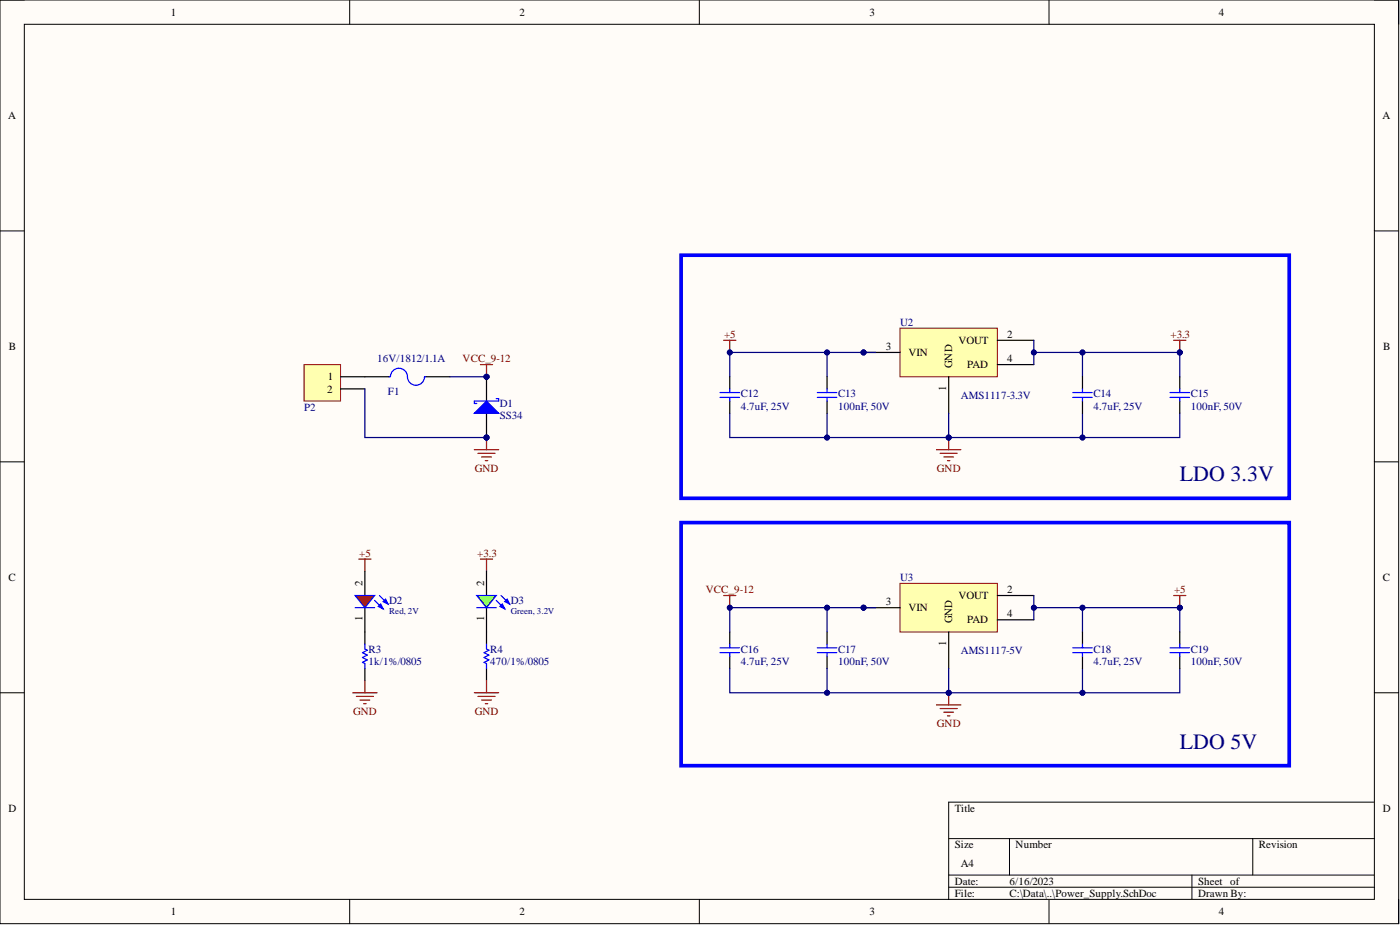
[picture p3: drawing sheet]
<svg xmlns="http://www.w3.org/2000/svg" width="292mm" height="193mm" viewBox="0 0 292 193" stroke-linecap="round" stroke-linejoin="round" font-family="sans-serif">
<defs><g id="words">
<g font-size="4.6" fill="#000080">
<text x="246.2" y="100.4">LDO 3.3V</text>
<text x="246.2" y="156.2">LDO 5V</text>
</g>
<g font-size="2.3">
<text x="35.6" y="3.3">1</text>
<text x="108.4" y="3.3">2</text>
<text x="181.4" y="3.3">3</text>
<text x="254.3" y="3.3">4</text>
<text x="1.7" y="24.8">A</text>
<text x="288.4" y="24.8">A</text>
<text x="200" y="71.8">VOUT</text>
<text x="210.1" y="70.5">2</text>
<text x="1.9" y="73">B</text>
<text x="184.8" y="73">3</text>
<text x="189.6" y="74.3">VIN</text>
<text x="198.7" y="76.8" transform="rotate(-90 198.7 76.8)">GND</text>
<text x="201.8" y="76.8">PAD</text>
<text x="210.1" y="75.6">4</text>
<text x="288.6" y="73">B</text>
<text x="68.3" y="81.9">2</text>
<text x="68.4" y="79.4">1</text>
<text x="197.4" y="81.5" transform="rotate(-90 197.4 81.5)">1</text>
<text x="1.8" y="121.2">C</text>
<text x="75.6" y="122.2" transform="rotate(-90 75.6 122.2)">2</text>
<text x="101" y="122.2" transform="rotate(-90 101 122.2)">2</text>
<text x="200" y="125">VOUT</text>
<text x="210.1" y="123.7">2</text>
<text x="288.5" y="121.2">C</text>
<text x="75.6" y="129.6" transform="rotate(-90 75.6 129.6)">1</text>
<text x="101" y="129.6" transform="rotate(-90 101 129.6)">1</text>
<text x="184.8" y="126.3">3</text>
<text x="189.6" y="127.5">VIN</text>
<text x="198.7" y="130.1" transform="rotate(-90 198.7 130.1)">GND</text>
<text x="201.8" y="130.1">PAD</text>
<text x="210.1" y="128.8">4</text>
<text x="197.4" y="134.7" transform="rotate(-90 197.4 134.7)">1</text>
<text x="1.8" y="169.4">D</text>
<text x="199.2" y="169.4">Title</text>
<text x="288.5" y="169.4">D</text>
<text x="199.2" y="177">Size</text>
<text x="211.9" y="177">Number</text>
<text x="262.6" y="177">Revision</text>
<text x="199.2" y="184.6">Date:</text>
<text x="200.5" y="180.8">A4</text>
<text x="210.6" y="184.6">6/16/2023</text>
<text x="250" y="184.6">Sheet of</text>
<text x="35.6" y="190.9">1</text>
<text x="108.4" y="190.9">2</text>
<text x="181.4" y="190.9">3</text>
<text x="199.2" y="187.1">File:</text>
<text x="210.6" y="187.1">C:\Data\..\Power_Supply.SchDoc</text>
<text x="250" y="187.1">Drawn By:</text>
<text x="254.3" y="190.9">4</text>
</g>
<g font-size="2.3" fill="#800000">
<text x="151.1" y="70.5">+5</text>
<text x="244.2" y="70.5">+3.3</text>
<text x="96.5" y="75.6">VCC_9-12</text>
<text x="99.1" y="98.4">GND</text>
<text x="195.5" y="98.4">GND</text>
<text x="74.9" y="116.1">+5</text>
<text x="99.6" y="116.1">+3.3</text>
<text x="147.3" y="123.7">VCC_9-12</text>
<text x="245" y="123.7">+5</text>
<text x="73.7" y="149.1">GND</text>
<text x="99.1" y="149.1">GND</text>
<text x="195.5" y="151.6">GND</text>
</g>
<g font-size="2.3" fill="#000080">
<text x="187.8" y="67.9">U2</text>
<text x="78.7" y="75.6">16V/1812/1.1A</text>
<text x="81" y="82.4">F1</text>
<text x="154.5" y="82.9">C12</text>
<text x="174.8" y="82.9">C13</text>
<text x="200.5" y="83.2">AMS1117-3.3V</text>
<text x="228.1" y="82.9">C14</text>
<text x="248.4" y="82.9">C15</text>
<text x="63.4" y="85.7">P2</text>
<text x="104.3" y="87.5">SS34</text>
<text x="104.3" y="84.9">D1</text>
<text x="154.5" y="85.4">4.7uF, 25V</text>
<text x="174.8" y="85.4">100nF, 50V</text>
<text x="228.1" y="85.4">4.7uF, 25V</text>
<text x="248.4" y="85.4">100nF, 50V</text>
<text x="187.8" y="121.2">U3</text>
<text x="81.2" y="126">D2</text>
<text x="106.6" y="126">D3</text>
<text x="76.9" y="136.2">R3</text>
<text x="102.3" y="136.2">R4</text>
<text x="154.5" y="136.2">C16</text>
<text x="174.8" y="136.2">C17</text>
<text x="200.5" y="136.4">AMS1117-5V</text>
<text x="228.1" y="136.2">C18</text>
<text x="248.4" y="136.2">C19</text>
<text x="76.9" y="138.7">1k/1%/0805</text>
<text x="102.3" y="138.7">470/1%/0805</text>
<text x="154.5" y="138.7">4.7uF, 25V</text>
<text x="174.8" y="138.7">100nF, 50V</text>
<text x="228.1" y="138.7">4.7uF, 25V</text>
<text x="248.4" y="138.7">100nF, 50V</text>
</g>
<g font-size="1.9" fill="#000080">
<text x="81.2" y="128.1">Red, 2V</text>
<text x="106.6" y="128.1">Green, 3.2V</text>
</g>
</g></defs>
<path d="M0 0h291.8v192.7h-291.8z" fill-rule="evenodd" fill="#fffcf8"/>
<path d="M0 0h291.8v192.7h-291.8z" fill="none" stroke="#000" stroke-width=".21"/>
<path d="M5.1 5.1h281.7v182.5h-281.7z" fill-rule="evenodd" fill="#fffcf8"/>
<g fill="none" stroke="#000" stroke-width=".21">
<path d="M0 0h5.1M73 0v5.1M145.9 0v5.1M218.9 0v5.1M286.8 0h5v5.1M5.1 5.1h281.7v182.5h-281.7zM0 48.2h5.1M286.8 48.2h5M0 96.3h5.1M286.8 96.3h5M0 144.5h5.1M286.8 144.5h5"/>
<path d="M197.9 174.9h88.9M210.6 174.9v7.7M261.4 174.9v7.7M286.8 167.3h-88.9v20.3M73 187.6v5.1M145.9 187.6v5.1M197.9 182.6h88.9M197.9 185.1h88.9M218.9 187.6v5.1M248.7 182.6v5M291.8 187.6v5.1"/>
</g>
<path d="M99 93.8h5M99.7 94.6h3.6M100.5 95.3h2M101.3 96.1h.5M101.5 91.3v2.5" fill="none" stroke="#800000" stroke-width=".25"/>
<circle cx="101.5" cy="91.3" r=".51" fill="#000080"/>
<circle cx="101.5" cy="91.3" r=".51" fill="none" stroke="#000080" stroke-width=".21"/>
<path d="M100.2 76.1h2.6M101.5 76.1v2.5" fill="none" stroke="#800000" stroke-width=".25"/>
<circle cx="101.5" cy="78.6" r=".51" fill="#000080"/>
<circle cx="101.5" cy="78.6" r=".51" fill="none" stroke="#000080" stroke-width=".21"/>
<circle cx="180.2" cy="73.5" r=".51" fill="#000080"/>
<circle cx="180.2" cy="73.5" r=".51" fill="none" stroke="#000080" stroke-width=".21"/>
<path d="M187.8 68.5h20.3v10.1h-20.3z" fill-rule="evenodd" fill="#ffffb0"/>
<path d="M187.8 68.5h20.3v10.1h-20.3z" fill="none" stroke="#800000" stroke-width=".21"/>
<path d="M180.2 73.5h7.6M197.9 78.6v7.6" fill="none" stroke="#000" stroke-width=".25"/>
<circle cx="180.2" cy="73.5" r=".51" fill="#000080"/>
<circle cx="180.2" cy="73.5" r=".51" fill="none" stroke="#000080" stroke-width=".21"/>
<path d="M208.1 71h7.6M208.1 76.1h7.6" fill="none" stroke="#000" stroke-width=".25"/>
<path d="M195.4 93.8h5.1M196.2 94.6h3.5M196.9 95.3h2.1M197.7 96.1h.5M197.9 91.3v2.5" fill="none" stroke="#800000" stroke-width=".25"/>
<circle cx="197.9" cy="91.3" r=".51" fill="#000080"/>
<circle cx="197.9" cy="91.3" r=".51" fill="none" stroke="#000080" stroke-width=".21"/>
<path d="M76.1 131.8v2.6M76.1 139.4v2.6M101.5 131.8v2.6M101.5 139.4v2.6" fill="none" stroke="#000" stroke-width=".25"/>
<path d="M76.1 134.4v1l.5 .2-1 .6 1 .5-1 .5 1 .5-1 .5 .5 .2v1M101.5 134.4v1l.5 .2-1 .6 1 .5-1 .5 1 .5-1 .5 .5 .2v1" fill="none" stroke="#00f" stroke-width=".25"/>
<g fill="none" stroke="#800000" stroke-width=".25">
<path d="M151 71h2.5M152.3 71v2.5M74.9 116.6h2.5M76.1 116.6v2.6M100.2 116.6h2.6M101.5 116.6v2.6M73.6 144.5h5.1M74.4 145.3h3.5M75.1 146h2M75.9 146.8h.5M76.1 142v2.5M99 144.5h5"/>
<path d="M99.7 145.3h3.6M100.5 146h2M101.3 146.8h.5M101.5 142v2.5"/>
</g>
<circle cx="152.3" cy="73.5" r=".51" fill="#000080"/>
<circle cx="152.3" cy="73.5" r=".51" fill="none" stroke="#000080" stroke-width=".21"/>
<path d="M244.9 71h2.5M246.2 71v2.5" fill="none" stroke="#800000" stroke-width=".25"/>
<circle cx="246.2" cy="73.5" r=".51" fill="#000080"/>
<circle cx="246.2" cy="73.5" r=".51" fill="none" stroke="#000080" stroke-width=".21"/>
<path d="M76.1 78.6h5.1M88.8 78.6h5.1" fill="none" stroke="#000" stroke-width=".25"/>
<path d="M81.2 78.6h.3M81.5 78.5a1.77 1.77 0 0 1 1.8-1.7 1.77 1.77 0 0 1 1.7 1.8 1.78 1.78 0 0 0 1.8 1.8 1.78 1.78 0 0 0 1.8-1.7M88.6 78.6h.2" fill="none" stroke="#00f" stroke-width=".25"/>
<circle cx="101.5" cy="91.3" r=".51" fill="#000080"/>
<circle cx="101.5" cy="91.3" r=".51" fill="none" stroke="#000080" stroke-width=".21"/>
<circle cx="101.5" cy="78.6" r=".51" fill="#000080"/>
<circle cx="101.5" cy="78.6" r=".51" fill="none" stroke="#000080" stroke-width=".21"/>
<path d="M101.5 86.2v5.1" fill="none" stroke="#000" stroke-width=".25"/>
<circle cx="101.5" cy="91.3" r=".51" fill="#000080"/>
<circle cx="101.5" cy="91.3" r=".51" fill="none" stroke="#000080" stroke-width=".21"/>
<path d="M101.5 78.6v5.1" fill="none" stroke="#000" stroke-width=".25"/>
<circle cx="101.5" cy="78.6" r=".51" fill="#000080"/>
<circle cx="101.5" cy="78.6" r=".51" fill="none" stroke="#000080" stroke-width=".21"/>
<path d="M99 86.2l2.5-2.5 2.5 2.5z" fill="#00f"/>
<path d="M99 86.2l2.5-2.5 2.5 2.5zM103.5 83.2h.5v.5h-5v.5h.5" fill="none" stroke="#00f" stroke-width=".25"/>
<path d="M142.1 53.2h126.9v50.8h-126.9z" fill="none" stroke="#00f" stroke-width=".76"/>
<path d="M195.4 147.1h5.1M196.2 147.8h3.5M196.9 148.6h2.1M197.7 149.3h.5M197.9 144.5v2.6" fill="none" stroke="#800000" stroke-width=".25"/>
<circle cx="197.9" cy="144.5" r=".51" fill="#000080"/>
<circle cx="197.9" cy="144.5" r=".51" fill="none" stroke="#000080" stroke-width=".21"/>
<path d="M244.9 124.2h2.5M246.2 124.2v2.6" fill="none" stroke="#800000" stroke-width=".25"/>
<circle cx="246.2" cy="126.8" r=".51" fill="#000080"/>
<circle cx="246.2" cy="126.8" r=".51" fill="none" stroke="#000080" stroke-width=".21"/>
<circle cx="180.2" cy="126.8" r=".51" fill="#000080"/>
<circle cx="180.2" cy="126.8" r=".51" fill="none" stroke="#000080" stroke-width=".21"/>
<path d="M187.8 121.7h20.3v10.1h-20.3z" fill-rule="evenodd" fill="#ffffb0"/>
<path d="M187.8 121.7h20.3v10.1h-20.3z" fill="none" stroke="#800000" stroke-width=".21"/>
<path d="M180.2 126.8h7.6M197.9 131.8v7.6" fill="none" stroke="#000" stroke-width=".25"/>
<circle cx="180.2" cy="126.8" r=".51" fill="#000080"/>
<circle cx="180.2" cy="126.8" r=".51" fill="none" stroke="#000080" stroke-width=".21"/>
<path d="M208.1 124.2h7.6M208.1 129.3h7.6" fill="none" stroke="#000" stroke-width=".25"/>
<path d="M151 124.2h2.5M152.3 124.2v2.6" fill="none" stroke="#800000" stroke-width=".25"/>
<circle cx="152.3" cy="126.8" r=".51" fill="#000080"/>
<circle cx="152.3" cy="126.8" r=".51" fill="none" stroke="#000080" stroke-width=".21"/>
<path d="M142.1 109h126.9v50.7h-126.9z" fill="none" stroke="#00f" stroke-width=".76"/>
<path d="M63.4 76.1h7.7v7.6h-7.7z" fill-rule="evenodd" fill="#ffffb0"/>
<path d="M63.4 76.1h7.7v7.6h-7.7z" fill="none" stroke="#800000" stroke-width=".21"/>
<path d="M71.1 78.6h5M71.1 81.1h5M152.3 131.8v2.6M152.3 136.9v2.5M172.6 131.8v2.6M172.6 136.9v2.5" fill="none" stroke="#000" stroke-width=".25"/>
<path d="M150.2 135.1h4.1M150.2 136.2h4.1M152.3 134.4v.7M152.3 136.2v.7M170.5 135.1h4.1M170.5 136.2h4.1M172.6 134.4v.7M172.6 136.2v.7" fill="none" stroke="#00f" stroke-width=".25"/>
<path d="M76.1 81.1v10.2h25.4" fill="none" stroke="#000080" stroke-width=".25"/>
<circle cx="101.5" cy="91.3" r=".51" fill="#000080"/>
<circle cx="101.5" cy="91.3" r=".51" fill="none" stroke="#000080" stroke-width=".21"/>
<path d="M93.9 78.6h7.6" fill="none" stroke="#000080" stroke-width=".25"/>
<circle cx="101.5" cy="78.6" r=".51" fill="#000080"/>
<circle cx="101.5" cy="78.6" r=".51" fill="none" stroke="#000080" stroke-width=".21"/>
<path d="M197.9 86.2v5.1" fill="none" stroke="#000080" stroke-width=".25"/>
<circle cx="197.9" cy="91.3" r=".51" fill="#000080"/>
<circle cx="197.9" cy="91.3" r=".51" fill="none" stroke="#000080" stroke-width=".21"/>
<path d="M246.2 73.5v5.1" fill="none" stroke="#000080" stroke-width=".25"/>
<circle cx="246.2" cy="73.5" r=".51" fill="#000080"/>
<circle cx="246.2" cy="73.5" r=".51" fill="none" stroke="#000080" stroke-width=".21"/>
<path d="M172.6 86.2v5.1" fill="none" stroke="#000080" stroke-width=".25"/>
<circle cx="172.6" cy="91.3" r=".51" fill="#000080"/>
<circle cx="172.6" cy="91.3" r=".51" fill="none" stroke="#000080" stroke-width=".21"/>
<path d="M172.6 73.5v5.1" fill="none" stroke="#000080" stroke-width=".25"/>
<circle cx="172.6" cy="73.5" r=".51" fill="#000080"/>
<circle cx="172.6" cy="73.5" r=".51" fill="none" stroke="#000080" stroke-width=".21"/>
<path d="M225.8 86.2v5.1" fill="none" stroke="#000080" stroke-width=".25"/>
<circle cx="225.9" cy="91.3" r=".51" fill="#000080"/>
<circle cx="225.9" cy="91.3" r=".51" fill="none" stroke="#000080" stroke-width=".21"/>
<path d="M225.8 73.5v5.1" fill="none" stroke="#000080" stroke-width=".25"/>
<circle cx="225.9" cy="73.5" r=".51" fill="#000080"/>
<circle cx="225.9" cy="73.5" r=".51" fill="none" stroke="#000080" stroke-width=".21"/>
<path d="M152.3 86.2v5.1h93.9v-5.1" fill="none" stroke="#000080" stroke-width=".25"/>
<circle cx="172.6" cy="91.3" r=".51" fill="#000080"/>
<circle cx="172.6" cy="91.3" r=".51" fill="none" stroke="#000080" stroke-width=".21"/>
<circle cx="197.9" cy="91.3" r=".51" fill="#000080"/>
<circle cx="197.9" cy="91.3" r=".51" fill="none" stroke="#000080" stroke-width=".21"/>
<circle cx="225.9" cy="91.3" r=".51" fill="#000080"/>
<circle cx="225.9" cy="91.3" r=".51" fill="none" stroke="#000080" stroke-width=".21"/>
<path d="M182.7 73.5h-30.4v5.1" fill="none" stroke="#000080" stroke-width=".25"/>
<circle cx="152.3" cy="73.5" r=".51" fill="#000080"/>
<circle cx="152.3" cy="73.5" r=".51" fill="none" stroke="#000080" stroke-width=".21"/>
<circle cx="172.6" cy="73.5" r=".51" fill="#000080"/>
<circle cx="172.6" cy="73.5" r=".51" fill="none" stroke="#000080" stroke-width=".21"/>
<circle cx="180.2" cy="73.5" r=".51" fill="#000080"/>
<circle cx="180.2" cy="73.5" r=".51" fill="none" stroke="#000080" stroke-width=".21"/>
<path d="M215.7 73.5h30.5" fill="none" stroke="#000080" stroke-width=".25"/>
<circle cx="215.7" cy="73.5" r=".51" fill="#000080"/>
<circle cx="215.7" cy="73.5" r=".51" fill="none" stroke="#000080" stroke-width=".21"/>
<circle cx="225.9" cy="73.5" r=".51" fill="#000080"/>
<circle cx="225.9" cy="73.5" r=".51" fill="none" stroke="#000080" stroke-width=".21"/>
<circle cx="246.2" cy="73.5" r=".51" fill="#000080"/>
<circle cx="246.2" cy="73.5" r=".51" fill="none" stroke="#000080" stroke-width=".21"/>
<path d="M215.7 71v5.1" fill="none" stroke="#000080" stroke-width=".25"/>
<circle cx="215.7" cy="73.5" r=".51" fill="#000080"/>
<circle cx="215.7" cy="73.5" r=".51" fill="none" stroke="#000080" stroke-width=".21"/>
<path d="M197.9 139.4v5.1" fill="none" stroke="#000080" stroke-width=".25"/>
<circle cx="197.9" cy="144.5" r=".51" fill="#000080"/>
<circle cx="197.9" cy="144.5" r=".51" fill="none" stroke="#000080" stroke-width=".21"/>
<path d="M246.2 126.8v5" fill="none" stroke="#000080" stroke-width=".25"/>
<circle cx="246.2" cy="126.8" r=".51" fill="#000080"/>
<circle cx="246.2" cy="126.8" r=".51" fill="none" stroke="#000080" stroke-width=".21"/>
<path d="M172.6 139.4v5.1" fill="none" stroke="#000080" stroke-width=".25"/>
<circle cx="172.6" cy="144.5" r=".51" fill="#000080"/>
<circle cx="172.6" cy="144.5" r=".51" fill="none" stroke="#000080" stroke-width=".21"/>
<path d="M172.6 126.8v5" fill="none" stroke="#000080" stroke-width=".25"/>
<circle cx="172.6" cy="126.8" r=".51" fill="#000080"/>
<circle cx="172.6" cy="126.8" r=".51" fill="none" stroke="#000080" stroke-width=".21"/>
<path d="M225.8 139.4v5.1" fill="none" stroke="#000080" stroke-width=".25"/>
<circle cx="225.9" cy="144.5" r=".51" fill="#000080"/>
<circle cx="225.9" cy="144.5" r=".51" fill="none" stroke="#000080" stroke-width=".21"/>
<path d="M225.8 126.8v5" fill="none" stroke="#000080" stroke-width=".25"/>
<circle cx="225.9" cy="126.8" r=".51" fill="#000080"/>
<circle cx="225.9" cy="126.8" r=".51" fill="none" stroke="#000080" stroke-width=".21"/>
<path d="M152.3 139.4v5.1h93.9v-5.1" fill="none" stroke="#000080" stroke-width=".25"/>
<circle cx="172.6" cy="144.5" r=".51" fill="#000080"/>
<circle cx="172.6" cy="144.5" r=".51" fill="none" stroke="#000080" stroke-width=".21"/>
<circle cx="197.9" cy="144.5" r=".51" fill="#000080"/>
<circle cx="197.9" cy="144.5" r=".51" fill="none" stroke="#000080" stroke-width=".21"/>
<circle cx="225.9" cy="144.5" r=".51" fill="#000080"/>
<circle cx="225.9" cy="144.5" r=".51" fill="none" stroke="#000080" stroke-width=".21"/>
<path d="M182.7 126.8h-30.4v5" fill="none" stroke="#000080" stroke-width=".25"/>
<circle cx="152.3" cy="126.8" r=".51" fill="#000080"/>
<circle cx="152.3" cy="126.8" r=".51" fill="none" stroke="#000080" stroke-width=".21"/>
<circle cx="172.6" cy="126.8" r=".51" fill="#000080"/>
<circle cx="172.6" cy="126.8" r=".51" fill="none" stroke="#000080" stroke-width=".21"/>
<circle cx="180.2" cy="126.8" r=".51" fill="#000080"/>
<circle cx="180.2" cy="126.8" r=".51" fill="none" stroke="#000080" stroke-width=".21"/>
<path d="M215.7 126.8h30.5" fill="none" stroke="#000080" stroke-width=".25"/>
<circle cx="215.7" cy="126.8" r=".51" fill="#000080"/>
<circle cx="215.7" cy="126.8" r=".51" fill="none" stroke="#000080" stroke-width=".21"/>
<circle cx="225.9" cy="126.8" r=".51" fill="#000080"/>
<circle cx="225.9" cy="126.8" r=".51" fill="none" stroke="#000080" stroke-width=".21"/>
<circle cx="246.2" cy="126.8" r=".51" fill="#000080"/>
<circle cx="246.2" cy="126.8" r=".51" fill="none" stroke="#000080" stroke-width=".21"/>
<path d="M215.7 124.2v5.1" fill="none" stroke="#000080" stroke-width=".25"/>
<circle cx="215.7" cy="126.8" r=".51" fill="#000080"/>
<circle cx="215.7" cy="126.8" r=".51" fill="none" stroke="#000080" stroke-width=".21"/>
<g fill="none" stroke="#000" stroke-width=".25">
<path d="M152.3 78.6v2.5M172.6 78.6v2.5M225.8 78.6v2.5M246.2 78.6v2.5M152.3 83.7v2.5M172.6 83.7v2.5M225.8 83.7v2.5M246.2 83.7v2.5M76.1 119.2v5M76.1 126.8v5M225.8 131.8v2.6M225.8 136.9v2.5"/>
<path d="M246.2 131.8v2.6M246.2 136.9v2.5"/>
</g>
<g fill="none" stroke="#00f" stroke-width=".25">
<path d="M150.2 81.9h4.1M150.2 82.9h4.1M152.3 81.1v.8M152.3 82.9v.8M170.5 81.9h4.1M170.5 82.9h4.1M172.6 81.1v.8M172.6 82.9v.8M223.8 81.9h4.1M223.8 82.9h4.1M225.8 81.1v.8M225.8 82.9v.8"/>
<path d="M244.1 81.9h4.1M244.1 82.9h4.1M246.2 81.1v.8M246.2 82.9v.8M223.8 135.1h4.1M223.8 136.2h4.1M225.8 134.4v.7M225.8 136.2v.7M244.1 135.1h4.1M244.1 136.2h4.1M246.2 134.4v.7M246.2 136.2v.7"/>
</g>
<path d="M74.1 124.2h4.1l-2.1 2.6z" fill="#f00"/>
<path d="M74.1 124.2h4.1l-2.1 2.6zM74.1 126.8h4.1M78.2 125.3l1.7 1.7M79.2 124.2l1.8 1.8" fill="none" stroke="#00f" stroke-width=".25"/>
<path d="M79.9 125.5l.5-.5 .6 1z" fill="#00f"/>
<path d="M79.9 125.5l.5-.5 .6 1z" fill="none" stroke="#00f" stroke-width=".25"/>
<path d="M78.9 126.5l.5-.5 .5 1z" fill="#00f"/>
<path d="M78.9 126.5l.5-.5 .5 1z" fill="none" stroke="#00f" stroke-width=".25"/>
<path d="M101.5 119.2v5M101.5 126.8v5" fill="none" stroke="#000" stroke-width=".25"/>
<path d="M99.5 124.2h4l-2 2.6z" fill="#0f0"/>
<path d="M99.5 124.2h4l-2 2.6zM99.5 126.8h4M103.5 125.3l1.8 1.7M104.6 124.2l1.7 1.8" fill="none" stroke="#00f" stroke-width=".25"/>
<path d="M105.3 125.5l.5-.5 .5 1z" fill="#00f"/>
<path d="M105.3 125.5l.5-.5 .5 1z" fill="none" stroke="#00f" stroke-width=".25"/>
<path d="M104.3 126.5l.5-.5 .5 1z" fill="#00f"/>
<path d="M104.3 126.5l.5-.5 .5 1z" fill="none" stroke="#00f" stroke-width=".25"/>
<use href="#words"/>
</svg>
